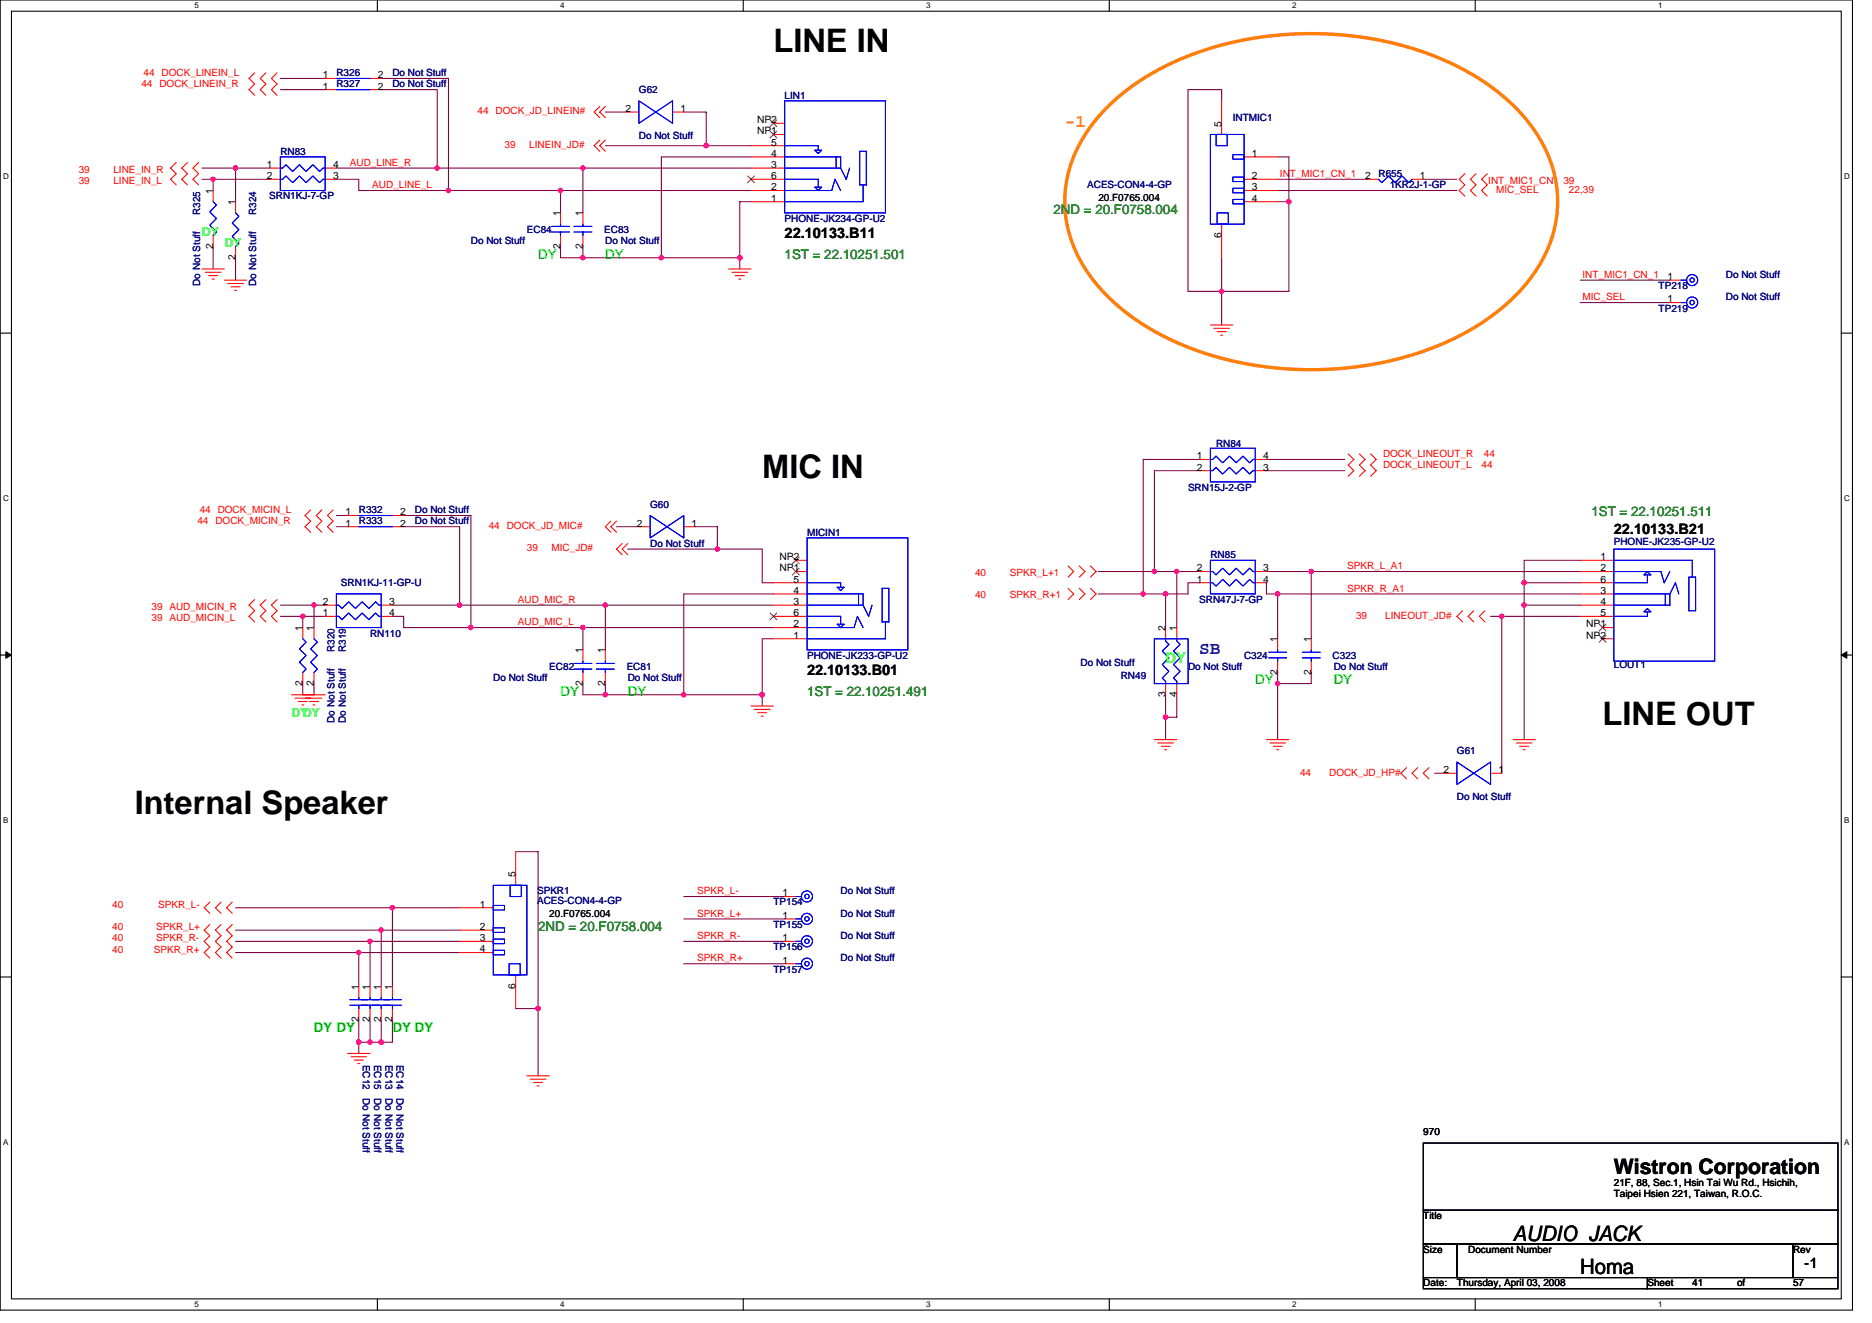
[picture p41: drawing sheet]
<svg xmlns="http://www.w3.org/2000/svg" width="297mm" height="210mm" viewBox="0 0 297 210" stroke-linecap="round" stroke-linejoin="round" font-family="sans-serif">
<defs><g id="words">
<g font-size="5.1">
<text x="122.7" y="8.3">LINE IN</text>
<text x="120.9" y="75.9">MIC IN</text>
<text x="254.3" y="115">LINE OUT</text>
<text x="21.4" y="129.2">Internal Speaker</text>
</g>
<g font-size="3.4">
<text x="256.1" y="186.2">Wistron Corporation</text>
<text x="240.1" y="196.8">AUDIO JACK</text>
<text x="250.7" y="202.2">Homa</text>
</g>
<text font-size="2.8" fill="#ff8000" x="168.9" y="20.1">-1</text>
<text font-size="2.8" fill="#0000a0" x="190.3" y="103.7">SB</text>
<g font-size="2.3">
<text x="124.5" y="37.7">22.10133.B11</text>
<text x="256.1" y="84.6">22.10133.B21</text>
<text x="128.1" y="107">22.10133.B01</text>
<text x="286.3" y="201.2">-1</text>
</g>
<text font-size="2.3" fill="#00ff40" x="185" y="105.3">DY</text>
<g font-size="2.1" fill="#008000">
<text x="167.2" y="33.9">2ND = 20.F0758.004</text>
<text x="124.5" y="41">1ST = 22.10251.501</text>
<text x="252.5" y="81.9">1ST = 22.10251.511</text>
<text x="128.1" y="110.4">1ST = 22.10251.491</text>
<text x="85.4" y="147.7">2ND = 20.F0758.004</text>
</g>
<g font-size="2.1" fill="#0f0">
<text x="85.4" y="41">DY</text>
<text x="96.1" y="41">DY</text>
<text x="88.9" y="110.4">DY</text>
<text x="99.6" y="110.4">DY</text>
<text x="199.2" y="108.6">DY</text>
<text x="211.6" y="108.6">DY</text>
<text x="49.8" y="163.8">DY DY</text>
<text x="62.3" y="163.8">DY DY</text>
</g>
<g font-size="1.9" fill="#00ff40">
<text x="32" y="37.4">DY</text>
<text x="35.6" y="39.2">DY</text>
<text x="46.3" y="113.8">DY</text>
<text x="48" y="113.8">DY</text>
</g>
<g font-size="1.6" fill="#f00">
<text x="22.4" y="13.9">44 DOCK_LINEIN_R</text>
<text x="22.8" y="12.1">44 DOCK_LINEIN_L</text>
<text x="75.8" y="18.1">44 DOCK_JD_LINEIN#</text>
<text x="80" y="23.5">39</text>
<text x="84" y="23.5">LINEIN_JD#</text>
<text x="12.5" y="27.4">39</text>
<text x="12.5" y="29.1">39</text>
<text x="18" y="27.4">LINE_IN_R</text>
<text x="18" y="29.1">LINE_IN_L</text>
<text x="55.5" y="26.3">AUD_LINE_R</text>
<text x="59.1" y="29.9">AUD_LINE_L</text>
<text x="203.1" y="28.1">INT_MIC1_CN_1</text>
<text x="236.2" y="29.1">INT_MIC1_CN</text>
<text x="248.1" y="29.1">39</text>
<text x="237.4" y="30.6">MIC_SEL</text>
<text x="249" y="30.6">22,39</text>
<text x="251.1" y="44.1">INT_MIC1_CN_1</text>
<text x="251.1" y="47.6">MIC_SEL</text>
<text x="219.5" y="74.3">DOCK_LINEOUT_L</text>
<text x="219.5" y="72.5">DOCK_LINEOUT_R</text>
<text x="235.1" y="74.3">44</text>
<text x="235.5" y="72.5">44</text>
<text x="31.3" y="83.2">44 DOCK_MICIN_R</text>
<text x="31.7" y="81.4">44 DOCK_MICIN_L</text>
<text x="77.6" y="83.9">44 DOCK_JD_MIC#</text>
<text x="83.6" y="87.5">39</text>
<text x="87.5" y="87.5">MIC_JD#</text>
<text x="82.2" y="95.7">AUD_MIC_R</text>
<text x="154.7" y="94.9">40</text>
<text x="154.7" y="91.4">40</text>
<text x="160.2" y="94.9">SPKR_R+1</text>
<text x="160.2" y="91.4">SPKR_L+1</text>
<text x="213.8" y="93.9">SPKR_R_A1</text>
<text x="213.8" y="90.3">SPKR_L_A1</text>
<text x="24" y="96.7">39 AUD_MICIN_R</text>
<text x="24" y="98.5">39 AUD_MICIN_L</text>
<text x="82.2" y="99.2">AUD_MIC_L</text>
<text x="215.2" y="98.1">39</text>
<text x="219.8" y="98.1">LINEOUT_JD#</text>
<text x="206.3" y="123">44</text>
<text x="210.9" y="123">DOCK_JD_HP#</text>
<text x="110.6" y="141.9">SPKR_L-</text>
<text x="17.8" y="147.6">40</text>
<text x="17.8" y="149.4">40</text>
<text x="17.8" y="144">40</text>
<text x="24.8" y="147.6">SPKR_L+</text>
<text x="24.8" y="149.4">SPKR_R-</text>
<text x="25.1" y="144">SPKR_L-</text>
<text x="110.6" y="145.4">SPKR_L+</text>
<text x="110.6" y="149">SPKR_R-</text>
<text x="17.8" y="151.1">40</text>
<text x="24.4" y="151.1">SPKR_R+</text>
<text x="110.6" y="152.5">SPKR_R+</text>
</g>
<g font-size="1.6">
<text x="51.2" y="14.2">1</text>
<text x="51.2" y="12.4">1</text>
<text x="60" y="14.2">2</text>
<text x="60" y="12.4">2</text>
<text x="99.2" y="17.8">2</text>
<text x="108" y="17.8">1</text>
<text x="120.1" y="21.3">NP1</text>
<text x="120.1" y="19.5">NP2</text>
<text x="122.4" y="23.1">5</text>
<text x="193.8" y="20.1" transform="rotate(-90 193.8 20.1)">5</text>
<text x="42.4" y="26.6">1</text>
<text x="42.4" y="28.4">2</text>
<text x="52.8" y="28.4">3</text>
<text x="52.8" y="26.6">4</text>
<text x="122.4" y="24.9">4</text>
<text x="122.4" y="26.6">3</text>
<text x="122.4" y="28.4">6</text>
<text x="198.6" y="28.4">2</text>
<text x="198.6" y="24.9">1</text>
<text x="216.6" y="28.4">2</text>
<text x="225.3" y="28.4">1</text>
<text x="33.8" y="30.8" transform="rotate(-90 33.8 30.8)">1</text>
<text x="37.4" y="32.5" transform="rotate(-90 37.4 32.5)">1</text>
<text x="88.9" y="34.3" transform="rotate(-90 88.9 34.3)">1</text>
<text x="92.5" y="34.3" transform="rotate(-90 92.5 34.3)">1</text>
<text x="122.4" y="32">1</text>
<text x="122.4" y="30.2">2</text>
<text x="174.3" y="31.8">20.F0765.004</text>
<text x="198.6" y="32">4</text>
<text x="198.6" y="30.2">3</text>
<text x="33.8" y="39.5" transform="rotate(-90 33.8 39.5)">2</text>
<text x="37.4" y="41.3" transform="rotate(-90 37.4 41.3)">2</text>
<text x="88.9" y="39.5" transform="rotate(-90 88.9 39.5)">2</text>
<text x="92.5" y="39.5" transform="rotate(-90 92.5 39.5)">2</text>
<text x="193.8" y="37.7" transform="rotate(-90 193.8 37.7)">6</text>
<text x="264.6" y="44.4">1</text>
<text x="264.6" y="48">1</text>
<text x="189.9" y="72.9">1</text>
<text x="189.9" y="74.7">2</text>
<text x="200.4" y="74.7">3</text>
<text x="200.4" y="72.9">4</text>
<text x="54.8" y="81.8">1</text>
<text x="54.8" y="83.5">1</text>
<text x="63.5" y="81.8">2</text>
<text x="63.5" y="83.5">2</text>
<text x="101" y="83.5">2</text>
<text x="109.7" y="83.5">1</text>
<text x="123.7" y="88.9">NP2</text>
<text x="253.9" y="88.9">1</text>
<text x="51.2" y="96">2</text>
<text x="61.7" y="96">3</text>
<text x="123.7" y="90.7">NP1</text>
<text x="125.9" y="92.4">5</text>
<text x="125.9" y="94.2">4</text>
<text x="125.9" y="96">3</text>
<text x="189.9" y="92.4">1</text>
<text x="189.9" y="90.7">2</text>
<text x="200.4" y="90.7">3</text>
<text x="200.4" y="92.4">4</text>
<text x="253.9" y="96">4</text>
<text x="253.9" y="90.7">2</text>
<text x="253.9" y="94.2">3</text>
<text x="253.9" y="92.4">6</text>
<text x="48" y="100.1" transform="rotate(-90 48 100.1)">1</text>
<text x="49.8" y="100.1" transform="rotate(-90 49.8 100.1)">1</text>
<text x="51.2" y="97.8">1</text>
<text x="61.7" y="97.8">4</text>
<text x="125.9" y="101.3">1</text>
<text x="125.9" y="99.5">2</text>
<text x="125.9" y="97.8">6</text>
<text x="184.9" y="100.1" transform="rotate(-90 184.9 100.1)">2</text>
<text x="186.7" y="100.1" transform="rotate(-90 186.7 100.1)">1</text>
<text x="202.7" y="101.9" transform="rotate(-90 202.7 101.9)">1</text>
<text x="208" y="101.9" transform="rotate(-90 208 101.9)">1</text>
<text x="251.7" y="99.5">NP1</text>
<text x="251.7" y="101.3">NP2</text>
<text x="253.9" y="97.8">5</text>
<text x="92.5" y="103.7" transform="rotate(-90 92.5 103.7)">1</text>
<text x="96" y="103.7" transform="rotate(-90 96 103.7)">1</text>
<text x="202.7" y="107.1" transform="rotate(-90 202.7 107.1)">2</text>
<text x="208" y="107.1" transform="rotate(-90 208 107.1)">2</text>
<text x="48" y="108.8" transform="rotate(-90 48 108.8)">2</text>
<text x="49.8" y="108.8" transform="rotate(-90 49.8 108.8)">2</text>
<text x="92.5" y="108.8" transform="rotate(-90 92.5 108.8)">2</text>
<text x="96" y="108.8" transform="rotate(-90 96 108.8)">2</text>
<text x="184.9" y="110.6" transform="rotate(-90 184.9 110.6)">3</text>
<text x="186.7" y="110.6" transform="rotate(-90 186.7 110.6)">4</text>
<text x="229" y="122.7">2</text>
<text x="237.8" y="122.7">1</text>
<text x="76.1" y="144">1</text>
<text x="81.8" y="139.2" transform="rotate(-90 81.8 139.2)">5</text>
<text x="124.1" y="142.2">1</text>
<text x="76.1" y="149.3">3</text>
<text x="76.1" y="147.6">2</text>
<text x="87.2" y="145.4">20.F0765.004</text>
<text x="124.1" y="149.3">1</text>
<text x="124.1" y="145.8">1</text>
<text x="76.1" y="151.1">4</text>
<text x="124.1" y="152.9">1</text>
<text x="56.9" y="157" transform="rotate(-90 56.9 157)">1</text>
<text x="58.7" y="157" transform="rotate(-90 58.7 157)">1</text>
<text x="60.5" y="157" transform="rotate(-90 60.5 157)">1</text>
<text x="62.2" y="157" transform="rotate(-90 62.2 157)">1</text>
<text x="81.8" y="156.8" transform="rotate(-90 81.8 156.8)">6</text>
<text x="56.9" y="162.2" transform="rotate(-90 56.9 162.2)">2</text>
<text x="58.7" y="162.2" transform="rotate(-90 58.7 162.2)">2</text>
<text x="60.5" y="162.2" transform="rotate(-90 60.5 162.2)">2</text>
<text x="62.2" y="162.2" transform="rotate(-90 62.2 162.2)">2</text>
<text x="225.8" y="180.1">970</text>
<text x="256.1" y="188.1">21F, 88, Sec.1, Hsin Tai Wu Rd., Hsichih,</text>
<text x="256.1" y="189.9">Taipei Hsien 221, Taiwan, R.O.C.</text>
<text x="225.8" y="193.4">Title</text>
<text x="225.8" y="198.8">Size</text>
<text x="233" y="198.8">Document Number</text>
<text x="284.5" y="198.8">Rev</text>
<text x="225.8" y="204.1">Date:</text>
<text x="231.2" y="204.1">Thursday, April 03, 2008</text>
<text x="261.4" y="204.1">Sheet</text>
<text x="268.5" y="204.1">41</text>
<text x="275.6" y="204.1">of</text>
<text x="284.5" y="204.1">57</text>
</g>
<g font-size="1.6" fill="#000080">
<text x="53.4" y="13.9">R327</text>
<text x="53.4" y="12.1">R326</text>
<text x="62.3" y="13.9">Do Not Stuff</text>
<text x="62.3" y="12.1">Do Not Stuff</text>
<text x="101.4" y="14.8">G62</text>
<text x="124.5" y="15.6">LIN1</text>
<text x="101.4" y="22">Do Not Stuff</text>
<text x="195.6" y="19.2">INTMIC1</text>
<text x="44.5" y="24.5">RN83</text>
<text x="172.5" y="29.9">ACES-CON4-4-GP</text>
<text x="218.7" y="28.1">R655</text>
<text x="220.5" y="29.9">1KR2J-1-GP</text>
<text x="31.7" y="34.1" transform="rotate(-90 31.7 34.1)">R325</text>
<text x="40.6" y="34.1" transform="rotate(-90 40.6 34.1)">R324</text>
<text x="42.7" y="31.6">SRN1KJ-7-GP</text>
<text x="124.5" y="35.2">PHONE-JK234-GP-U2</text>
<text x="74.7" y="38.8">Do Not Stuff</text>
<text x="83.6" y="37">EC84</text>
<text x="95.9" y="37">EC83</text>
<text x="96.1" y="38.8">Do Not Stuff</text>
<text x="31.7" y="45.3" transform="rotate(-90 31.7 45.3)">Do Not Stuff</text>
<text x="40.6" y="45.3" transform="rotate(-90 40.6 45.3)">Do Not Stuff</text>
<text x="263.2" y="45.9">TP218</text>
<text x="273.9" y="44.1">Do Not Stuff</text>
<text x="273.9" y="47.6">Do Not Stuff</text>
<text x="263.2" y="49.4">TP219</text>
<text x="193" y="70.9">RN84</text>
<text x="188.5" y="77.9">SRN15J-2-GP</text>
<text x="56.9" y="81.4">R332</text>
<text x="56.9" y="83.2">R333</text>
<text x="65.8" y="81.4">Do Not Stuff</text>
<text x="65.8" y="83.2">Do Not Stuff</text>
<text x="103.2" y="80.5">G60</text>
<text x="103.2" y="86.8">Do Not Stuff</text>
<text x="128.1" y="85">MICIN1</text>
<text x="192.1" y="88.5">RN85</text>
<text x="256.1" y="86.4">PHONE-JK235-GP-U2</text>
<text x="54.1" y="93">SRN1KJ-11-GP-U</text>
<text x="190.3" y="95.7">SRN47J-7-GP</text>
<text x="58.7" y="101">RN110</text>
<text x="53.1" y="103.5" transform="rotate(-90 53.1 103.5)">R320</text>
<text x="54.9" y="103.5" transform="rotate(-90 54.9 103.5)">R319</text>
<text x="87.2" y="106.3">EC82</text>
<text x="99.4" y="106.3">EC81</text>
<text x="128.1" y="104.5">PHONE-JK233-GP-U2</text>
<text x="171.4" y="105.6">Do Not Stuff</text>
<text x="177.8" y="107.7">RN49</text>
<text x="188.5" y="106.3">Do Not Stuff</text>
<text x="197.4" y="104.5">C324</text>
<text x="211.5" y="104.5">C323</text>
<text x="211.6" y="106.3">Do Not Stuff</text>
<text x="256.1" y="106">LOUT1</text>
<text x="78.3" y="108.1">Do Not Stuff</text>
<text x="99.6" y="108.1">Do Not Stuff</text>
<text x="53.1" y="114.7" transform="rotate(-90 53.1 114.7)">Do Not Stuff</text>
<text x="54.9" y="114.7" transform="rotate(-90 54.9 114.7)">Do Not Stuff</text>
<text x="231.2" y="119.7">G61</text>
<text x="231.2" y="126.9">Do Not Stuff</text>
<text x="85.2" y="141.9">SPKR1</text>
<text x="85.2" y="143.5">ACES-CON4-4-GP</text>
<text x="122.7" y="143.7">TP154</text>
<text x="133.4" y="141.9">Do Not Stuff</text>
<text x="122.7" y="147.2">TP155</text>
<text x="133.4" y="149">Do Not Stuff</text>
<text x="133.4" y="145.4">Do Not Stuff</text>
<text x="122.7" y="150.8">TP156</text>
<text x="122.7" y="154.3">TP157</text>
<text x="133.4" y="152.5">Do Not Stuff</text>
<text x="57.6" y="168.9" transform="rotate(90 57.6 168.9)">EC12</text>
<text x="59.4" y="168.9" transform="rotate(90 59.4 168.9)">EC15</text>
<text x="61.1" y="168.9" transform="rotate(90 61.1 168.9)">EC13</text>
<text x="62.9" y="168.9" transform="rotate(90 62.9 168.9)">EC14</text>
<text x="57.6" y="174.2" transform="rotate(90 57.6 174.2)">Do Not Stuff</text>
<text x="59.4" y="174.2" transform="rotate(90 59.4 174.2)">Do Not Stuff</text>
<text x="61.1" y="174.2" transform="rotate(90 61.1 174.2)">Do Not Stuff</text>
<text x="62.9" y="174.2" transform="rotate(90 62.9 174.2)">Do Not Stuff</text>
</g>
<g font-size="1.3">
<text x="30.8" y="1.3">5</text>
<text x="88.9" y="1.3">4</text>
<text x="147" y="1.3">3</text>
<text x="205" y="1.3">2</text>
<text x="263.1" y="1.3">1</text>
<text x=".5" y="28.4">D</text>
<text x="292.6" y="28.4">D</text>
<text x=".5" y="79.5">C</text>
<text x="292.6" y="79.5">C</text>
<text x=".5" y="130.6">B</text>
<text x="292.6" y="130.6">B</text>
<text x=".5" y="181.7">A</text>
<text x="292.6" y="181.7">A</text>
<text x="30.8" y="207.4">5</text>
<text x="88.9" y="207.4">4</text>
<text x="147" y="207.4">3</text>
<text x="205" y="207.4">2</text>
<text x="263.1" y="207.4">1</text>
</g>
</g></defs>
<path d="M0 0h293.9v207.9h-293.9zM1.8 1.8h290.4v204.3h-290.4z" fill="none" stroke="#000" stroke-width=".17"/>
<g fill="#fff">
<path d="M30.8 .2h.7v1.4h-.7z"/>
<path d="M30.8 206.3h.7v1.4h-.7z"/>
</g>
<path d="M59.9 0v1.8M59.9 206.1v1.8" fill="none" stroke="#000" stroke-width=".17"/>
<g fill="#fff">
<path d="M88.9 .2h.7v1.4h-.7z"/>
<path d="M88.9 206.3h.7v1.4h-.7z"/>
</g>
<path d="M117.9 0v1.8M117.9 206.1v1.8" fill="none" stroke="#000" stroke-width=".17"/>
<g fill="#fff">
<path d="M147 .2h.7v1.4h-.7z"/>
<path d="M147 206.3h.7v1.4h-.7z"/>
</g>
<path d="M176 0v1.8M176 206.1v1.8" fill="none" stroke="#000" stroke-width=".17"/>
<g fill="#fff">
<path d="M205 .2h.7v1.4h-.7z"/>
<path d="M205 206.3h.7v1.4h-.7z"/>
</g>
<path d="M234.1 0v1.8M234.1 206.1v1.8" fill="none" stroke="#000" stroke-width=".17"/>
<g fill="#fff">
<path d="M263.1 .2h.7v1.4h-.7z"/>
<path d="M263.1 206.3h.7v1.4h-.7z"/>
<path d="M.5 27.3h.9v1.4h-.9z"/>
<path d="M292.6 27.3h.9v1.4h-.9z"/>
<path d="M.5 78.4h.9v1.4h-.9z"/>
<path d="M292.6 78.4h.9v1.4h-.9z"/>
</g>
<path d="M0 52.9h1.8M292.2 52.9h1.7" fill="none" stroke="#000" stroke-width=".17"/>
<g fill="#fff">
<path d="M.5 129.5h.8v1.4h-.8z"/>
<path d="M292.6 129.5h.9v1.4h-.9z"/>
</g>
<path d="M0 103.9h1.8M292.2 103.9h1.7" fill="none" stroke="#000" stroke-width=".17"/>
<path d="M.9 103.4l.9 .5-.9 .5zM292.2 103.9l.8-.5v1z" fill="#000" stroke="#000" stroke-width=".16"/>
<g fill="#fff">
<path d="M.5 180.5h.8v1.4h-.8z"/>
<path d="M292.6 180.5h.9v1.4h-.9z"/>
</g>
<path d="M0 155h1.8M292.2 155h1.7M225.8 197.4h5.4v5.3h-5.4zM225.8 181.4h65.8v10.6h-65.8zM225.8 192h65.8v5.4h-65.8zM231.2 197.4h53.3v5.3h-53.3zM284.5 197.4h7.1v5.3h-7.1zM225.8 202.7h35.6v1.8h-35.6zM261.4 202.7h30.2v1.8h-30.2z" fill="none" stroke="#000" stroke-width=".17"/>
<g fill="none" stroke="#800040" stroke-width=".17">
<path d="M44.5 12.4h7.1M44.5 14.2h7.1M60.5 14.2h8.9v12.5M60.5 12.4h10.7v17.8M96.1 17.8h3.5M108.5 17.8h3.6v5.3M193.8 16v-1.8h-5.3v32h16v-21.3h-1.8M33.8 28.4v1.8M33.8 39.1v3.6M37.4 26.7v5.3M42.7 26.7h-10.7M42.7 28.4h-10.7"/>
<path d="M53.4 28.4h3.5v1.8h62.3M88.9 30.2v3.6M88.9 39.1v1.8h28.5M92.5 26.7v7.1M92.5 39.1v1.8M96.1 23.1h23.1M119.2 24.9h-14.3v16M119.2 26.7h-65.8M119.2 32h-1.8v10.7M202.7 28.4h14.3M202.7 32h1.8M202.7 30.2h28.5"/>
<path d="M225.8 28.4h5.4M37.4 40.9v3.5M193.8 40.9v10.7M250.7 48h14.3M250.7 44.4h14.3M190.3 72.9h-8.9v21.3M190.3 74.7h-7.1v16M201 72.9h12.4M201 74.7h12.4M44.5 97.8h7.1M48 97.8v1.8M49.8 96v3.6"/>
<path d="M51.6 96h-7.1M53.4 83.6h1.8M53.4 81.8h1.8M62.3 97.8h1.7v1.8h58.7M62.3 96h60.4M64 83.6h8.9v12.4M64 81.8h10.7v17.8M92.5 99.6v3.5M96.1 96v7.1M97.8 83.6h3.6M99.6 87.1h21.3v5.4h1.8M110.3 83.6h3.5v3.5"/>
<path d="M122.7 94.2h-14.2v16M174.3 90.7h8.9M183.2 90.7h3.5v8.9M185 94.2v5.4M186.7 90.7h3.6M190.3 92.5h-1.8v1.7h-14.2M201 92.5v1.7h49.7M202.7 94.2v7.1M208.1 90.7v10.6M236.5 97.8h14.2M238.3 97.8v24.9M241.8 96h8.9"/>
<path d="M241.8 92.5h8.9M250.7 90.7h-49.7M250.7 88.9h-8.9v28.4M48 108.5v1.7M49.8 108.5v1.7M92.5 108.5v1.7h28.4M96.1 108.5v1.7M122.7 101.3h-1.8v10.7M185 110.2v7.1M186.7 110.2v3.6h-1.7M202.7 106.7v10.6M208.1 106.7v1.8h-5.4"/>
<path d="M81.8 135.1h3.6v35.6M227.6 122.7h1.8M37.4 147.6h23.1v8.9M37.4 151.1h35.5M37.4 144h35.5M37.4 149.4h21.3v7.1M56.9 151.1v5.4M58.7 149.4h14.2M60.5 147.6h12.4M62.3 144v12.5M108.5 142.2h16M108.5 149.4h16"/>
<path d="M108.5 145.8h16M108.5 152.9h16M56.9 161.8v5.3M58.7 161.8v3.6M60.5 161.8v3.6M62.3 161.8v3.6h-5.4M81.8 160h3.6"/>
</g>
<g fill="#f0f" stroke="#f0f" stroke-width=".17">
<circle cx="184.9" cy="113.8" r=".35"/>
<circle cx="202.7" cy="108.4" r=".35"/>
<circle cx="186.7" cy="90.7" r=".35"/>
<circle cx="183.2" cy="90.7" r=".35"/>
<circle cx="184.9" cy="94.2" r=".35"/>
<circle cx="202.7" cy="94.2" r=".35"/>
<circle cx="208.1" cy="90.7" r=".35"/>
<circle cx="241.8" cy="96" r=".35"/>
<circle cx="60.5" cy="165.3" r=".35"/>
<circle cx="113.8" cy="87.1" r=".35"/>
<circle cx="62.3" cy="144" r=".35"/>
<circle cx="85.4" cy="160" r=".35"/>
<circle cx="60.5" cy="147.6" r=".35"/>
<circle cx="56.9" cy="165.3" r=".35"/>
<circle cx="58.7" cy="165.3" r=".35"/>
<circle cx="58.7" cy="149.3" r=".35"/>
<circle cx="48" cy="97.8" r=".35"/>
<circle cx="49.8" cy="96" r=".35"/>
<circle cx="120.9" cy="110.2" r=".35"/>
<circle cx="96" cy="96" r=".35"/>
<circle cx="92.5" cy="99.6" r=".35"/>
<circle cx="108.5" cy="110.2" r=".35"/>
<circle cx="96" cy="110.2" r=".35"/>
<circle cx="74.7" cy="99.6" r=".35"/>
<circle cx="33.8" cy="28.4" r=".35"/>
<circle cx="37.4" cy="26.7" r=".35"/>
<circle cx="117.4" cy="40.9" r=".35"/>
<circle cx="69.4" cy="26.7" r=".35"/>
<circle cx="92.5" cy="26.7" r=".35"/>
<circle cx="88.9" cy="30.2" r=".35"/>
<circle cx="104.9" cy="40.9" r=".35"/>
<circle cx="92.5" cy="40.9" r=".35"/>
<circle cx="71.1" cy="30.2" r=".35"/>
<circle cx="56.9" cy="151.1" r=".35"/>
<circle cx="241.8" cy="92.4" r=".35"/>
<circle cx="112" cy="23.1" r=".35"/>
<circle cx="238.3" cy="97.8" r=".35"/>
<circle cx="72.9" cy="96" r=".35"/>
<circle cx="181.4" cy="94.2" r=".35"/>
<circle cx="193.8" cy="46.2" r=".35"/>
<circle cx="204.5" cy="32" r=".35"/>
</g>
<g fill="none" stroke="#f00" stroke-width=".17">
<path d="M40.4 11.6l-.9 .8 .9 .9-.9 .9 .9 .9M42.2 11.6l-.9 .8 .9 .9-.9 .9 .9 .9M44 11.6l-.9 .8 .9 .9-.9 .9 .9 .9M51.6 14.2h1.8M51.6 12.4h1.8M58.7 14.2h1.8M58.7 12.4h1.8M95.2 16.9l-.9 .9 .9 .9M96.1 16.9l-.9 .9 .9 .9M99.6 17.8h1.8M106.7 17.8h1.8M122.7 19.6h1.8"/>
<path d="M193.8 16v5.3M28 25.8l-.9 .9 .9 .9-.9 .8 .9 .9M29.7 25.8l-.9 .9 .9 .9-.9 .8 .9 .9M31.5 25.8l-.9 .9 .9 .9-.9 .8 .9 .9M33.8 30.2v1.8M33.8 37.3v1.8M37.4 32v1.8M37.4 39.1v1.8M42.7 26.7h1.8M42.7 28.4h1.8M51.6 26.7h1.8M51.6 28.4h1.8"/>
<path d="M88.9 33.8v1.8M88.9 37.3v1.8M92.5 33.8v1.8M92.5 37.3v1.8M95.2 22.2l-.9 .9 .9 .9M96.1 22.2l-.9 .9 .9 .9M119.2 23.1h5.3M119.2 24.9h5.3M119.2 32h5.3M119.2 30.2h5.3M119.2 26.7h5.3M119.2 28.4h5.3"/>
<path d="M122.7 21.3h1.8M193.8 35.6v5.3M197.4 24.9h5.3M197.4 32h5.3M197.4 30.2h5.3M197.4 28.4h5.3M217 28.4h1.7M224.1 28.4h1.7M232.4 27.6l-.9 .8 .9 .9-.9 .9 .9 .9M234.2 27.6l-.9 .8 .9 .9-.9 .9 .9 .9M236 27.6l-.9 .8 .9 .9-.9 .9 .9 .9M32 42.7h3.6"/>
<path d="M32.6 43.2h2.5M33.1 43.7h1.4M33.7 44.3h.3M35.6 44.5h3.6M36.1 45h2.5M36.7 45.5h1.4M37.2 46.1h.3M115.6 42.7h3.6M116.1 43.2h2.5M116.7 43.7h1.4M117.2 44.3h.4M192.1 51.6h3.5"/>
<path d="M192.6 52.1h2.5M193.1 52.6h1.5M193.7 53.2h.3M265 44.4h1.7M265 48h1.7M190.3 72.9h1.8M190.3 74.7h1.8M199.2 72.9h1.8M199.2 74.7h1.8M213.9 72l.9 .9-.9 .9 .9 .9-.9 .9M215.7 72l.9 .9-.9 .9 .9 .9-.9 .9M217.5 72l.9 .9-.9 .9 .9 .9-.9 .9"/>
<path d="M40.4 95.1l-.9 .9 .9 .9-.9 .9 .9 .9M42.2 95.1l-.9 .9 .9 .9-.9 .9 .9 .9M44 95.1l-.9 .9 .9 .9-.9 .9 .9 .9M48 99.6v1.7M49.3 80.9l-.9 .9 .9 .9-.9 .9 .9 .9M49.8 99.6v1.7M51.1 80.9l-.9 .9 .9 .9-.9 .9 .9 .9M51.6 96h1.8M51.6 97.8h1.8M52.8 80.9l-.8 .9 .8 .9-.8 .9 .8 .9M55.2 81.8h1.7M55.2 83.6h1.7"/>
<path d="M60.5 96h1.8M60.5 97.8h1.8M62.3 81.8h1.7M62.3 83.6h1.7M96.9 82.7l-.8 .9 .8 .9M97.8 82.7l-.9 .9 .9 .9M98.7 86.2l-.9 .9 .9 .9M99.6 86.2l-.9 .9 .9 .9M101.4 83.6h1.8M108.5 83.6h1.8M122.7 92.5h5.4M122.7 94.2h5.4"/>
<path d="M122.7 99.6h5.4M122.7 96h5.4M122.7 97.8h5.4M126.3 90.7h1.8M126.3 88.9h1.8M169.5 93.3l.9 .9-.9 .9M169.5 89.8l.9 .9-.9 .9M171.3 93.3l.8 .9-.8 .9M171.3 89.8l.8 .9-.8 .9M173 89.8l.9 .9-.9 .9M173 93.3l.9 .9-.9 .9M185 99.6v1.7"/>
<path d="M186.7 99.6v1.7M190.3 92.5h1.8M190.3 90.7h1.8M199.2 92.5h1.8M199.2 90.7h1.8M232.1 96.9l-.9 .9 .9 .9M233.8 96.9l-.8 .9 .8 .9M235.6 96.9l-.9 .9 .9 .9M250.7 92.5h5.4M250.7 94.2h5.4M250.7 90.7h5.4M250.7 88.9h5.4"/>
<path d="M250.7 96h5.4M250.7 97.8h5.4M254.3 99.6h1.8M46.3 110.2h5.3M46.8 110.8h4.3M47.3 111.3h1.5M47.9 111.8h.3M48 106.7v1.8M49.1 111.3h1.4M49.7 111.8h.3M49.8 106.7v1.8M92.5 103.1v1.8"/>
<path d="M92.5 106.7v1.8M96.1 103.1v1.8M96.1 106.7v1.8M119.2 112h3.5M119.7 112.5h2.5M120.2 113.1h1.5M120.8 113.6h.3M122.7 101.3h5.4M183.2 117.3h3.5M183.7 117.9h2.5M184.2 118.4h1.5M184.8 119h.3"/>
<path d="M185 108.5v1.7M186.7 108.5v1.7M201 117.3h3.5M201.5 117.9h2.5M202 118.4h1.5M202.6 119h.3M202.7 101.3v1.8M202.7 104.9v1.8M208.1 101.3v1.8M208.1 104.9v1.8M240.1 117.3h3.5M240.6 117.9h2.5"/>
<path d="M241.1 118.4h1.5M241.7 119h.3M254.3 101.3h1.8M81.8 135.1v5.4M223.2 121.8l-.9 .9 .9 .9M225 121.8l-.9 .9 .9 .9M226.7 121.8l-.9 .9 .9 .9M229.4 122.7h1.8M236.5 122.7h1.8M33.3 146.7l-.9 .9 .9 .9-.9 .9 .9 .8-.9 .9 .9 .9M33.3 143.1l-.9 .9 .9 .9M35.1 146.7l-.9 .9 .9 .9-.9 .9 .9 .8-.9 .9 .9 .9"/>
<path d="M35.1 143.1l-.9 .9 .9 .9M36.8 146.7l-.8 .9 .8 .9-.8 .9 .8 .8-.8 .9 .8 .9M36.8 143.1l-.8 .9 .8 .9M56.9 156.5v1.7M58.7 156.5v1.7M60.5 156.5v1.7M62.3 156.5v1.7M72.9 149.4h5.4M72.9 151.1h5.4M72.9 147.6h5.4M72.9 144h5.4M81.8 154.7v5.3"/>
<path d="M124.5 149.4h1.8M124.5 142.2h1.8M124.5 152.9h1.8M124.5 145.8h1.8M55.2 167.1h3.5M55.7 167.7h2.5M56.2 168.2h1.5M56.8 168.7h.3M56.9 160v1.8M58.7 160v1.8M60.5 160v1.8M62.3 160v1.8"/>
<path d="M83.6 170.7h3.6M84.1 171.2h2.5M84.7 171.7h1.4M85.2 172.3h.4"/>
</g>
<path d="M176.2 16.5a42.2 42.2 0 0 1 21-10.1 54.8 54.8 0 0 1 33.5 3.9 32.1 32.1 0 0 1 13.1 10.9 19.3 19.3 0 0 1-1.1 23.2 37.2 37.2 0 0 1-18.8 12 55 55 0 0 1-38.5-2.7 32.1 32.1 0 0 1-13.1-10.9 19.3 19.3 0 0 1 1.1-23.2z" fill="none" stroke="#ff8000" stroke-width=".53"/>
<g fill="none" stroke="#00f" stroke-width=".17">
<path d="M53.4 14.2h5.3M53.4 12.4h5.3M101.4 16l5.3 3.6v-3.6l-5.3 3.6zM124.5 16h16v17.8h-16zM33.8 32l.6 .5-1.1 1.1 1.1 1.1-1.1 1 1.1 1.1-.6 .5M37.4 33.8l.5 .5-1.1 1.1 1.1 1-1.1 1.1 1.1 1.1-.5 .5M44.5 24.9h7.1v5.3h-7.1zM44.5 26.7h.3l.6-.6 1 1.1 1.1-1.1 1.1 1.1 1.1-1.1 1 1.1 .5-.5h.4M44.5 28.4h.3l.6-.5 1 1.1 1.1-1.1 1.1 1.1 1.1-1.1 1 1.1 .5-.6h.4M87.5 35.9h2.9M87.5 36.8h2.9M88.9 35.6v.3"/>
<path d="M88.9 36.8v.5M91.1 35.9h2.8M91.1 36.8h2.8M92.5 35.6v.3M92.5 36.8v.5M124.5 28.4h5.3v1.3M124.5 26.7h8.9M124.5 24.9h8.9v1.8M124.5 30.2h7.5l.5-1.8 .9 1.8M124.5 23.1h5.3v.7M129.3 29.7h1.1l-.6 .5zM129.3 23.8h1.1l-.6 .6z"/>
<path d="M132.7 24.9v1.8M133.4 26.7l.9 1.7 .5-1.7M136.4 24h1.1v5.3h-1.1zM136.9 29.3v2.7h-12.4M192.1 21.3h5.3v14.3h-5.3zM193 21.3h1.7v1.8h-1.7zM193.1 33.8h1.8v1.8h-1.8zM195.6 24.5h1.8v.8h-1.8zM195.6 28.1h1.8v.7h-1.8zM195.6 29.9h1.8v.7h-1.8zM195.6 31.6h1.8v.8h-1.8zM218.7 28.4l.6 .6 1-1.1 1.1 1.1 1.1-1.1 1 1.1 .6-.6"/>
<path d="M266.7 44.5h.9M266.7 48h.9M192.1 72.9h.3l.6-.5 1 1 1.1-1 1 1 1.1-1 1.1 1 .5-.5h.4M192.1 74.7h.3l.6-.6 1 1.1 1.1-1.1 1 1.1 1.1-1.1 1.1 1.1 .5-.5h.4M192.1 71.1h7.1v5.4h-7.1zM53.4 94.2h7.1v5.4h-7.1zM53.4 97.8h.3l.6 .5 1-1 1.1 1 1.1-1 1 1 1.1-1 .5 .5h.4M53.4 96h.3l.6 .5 1-1 1.1 1 1.1-1 1 1 1.1-1 .5 .5h.4M56.9 81.8h5.4M56.9 83.6h5.4M103.2 81.8l5.3 3.5v-3.5l-5.3 3.5zM128.1 92.5h5.3v.7"/>
<path d="M128.1 99.6h7.4l.6-1.8 .8 1.8M128.1 94.2h8.8v1.8M128.1 97.8h5.3v1.2M128.1 96h8.8M128.1 85.3h16v17.8h-16zM132.9 93.2h1l-.5 .5zM132.9 99h1l-.5 .6zM136.2 94.2v1.8M136.9 96l.9 1.8 .6-1.8M140 93.3h1v5.4h-1zM140.5 98.7v2.6h-12.4M192.1 92.5h.3l.6 .5 1-1.1 1.1 1.1 1-1.1 1.1 1.1 1.1-1.1 .5 .6h.4"/>
<path d="M192.1 90.7h.3l.6 .5 1-1.1 1.1 1.1 1-1.1 1.1 1.1 1.1-1.1 .5 .6h.4M192.1 88.9h7.1v5.3h-7.1zM256.1 94.2h8.9M256.1 88.9h12.4v2.7M256.1 87.1h16v17.8h-16zM256.1 90.7h7.4l.6 1.8 .9-1.8M260.9 97.1l.5-.6 .5 .6zM261.4 91.2v1.3h-5.3M261.4 90.7l.5 .5h-1zM261.4 97.1v.7h-5.3M264.2 94.2v1.8M265 94.2v1.8h-8.9"/>
<path d="M265 94.2l.9-1.7 .5 1.7M268 91.6h1v5.3h-1zM48 101.3l.6 .6-1.1 1.1 1.1 1-1.1 1.1 1.1 1.1-.6 .5M49.8 101.3l.6 .6-1.1 1.1 1.1 1-1.1 1.1 1.1 1.1-.6 .5M91.1 105.3h2.8M91.1 106.2h2.8M92.5 104.9v.4M92.5 106.2v.5M94.6 105.3h2.9M94.6 106.2h2.9M96.1 104.9v.4M96.1 106.2v.5"/>
<path d="M183.2 101.3h5.3v7.2h-5.3zM185 101.3v.4l.5 .5-1.1 1.1 1.1 1.1-1.1 1 1.1 1.1-1.1 1.1 .6 .5v.4M186.7 101.3v.4l.6 .5-1.1 1.1 1.1 1.1-1.1 1 1.1 1.1-1.1 1.1 .5 .5v.4M201.3 103.5h2.8M201.3 104.4h2.8M202.7 103.1v.4M202.7 104.4v.5M206.6 103.5h2.9M206.6 104.4h2.9M208.1 103.1v.4M208.1 104.4v.5M231.2 120.9l5.3 3.6v-3.6l-5.3 3.6z"/>
<path d="M55.5 158.6h8.2M55.5 159.5h8.2M56.9 158.2v.4M56.9 159.5v.5M58.7 158.2v.4M58.7 159.5v.5M60.5 158.2v.4M60.5 159.5v.5M62.3 158.2v.4M62.3 159.5v.5M78.3 140.5h5.3v14.2h-5.3zM78.3 143.7h1.7v.7h-1.7z"/>
<path d="M78.3 147.2h1.7v.7h-1.7zM78.3 149h1.7v.7h-1.7zM78.3 150.8h1.7v.7h-1.7zM80.8 152.9h1.7v1.8h-1.7zM80.9 140.5h1.8v1.7h-1.8zM126.3 149.4h.9M126.3 142.2h.9M126.3 152.9h.9M126.3 145.8h.9"/>
<circle cx="268.5" cy="44.4" r=".35"/>
<circle cx="268.5" cy="48" r=".35"/>
<circle cx="268.5" cy="44.4" r=".88"/>
<circle cx="268.5" cy="48" r=".88"/>
<circle cx="128" cy="142.2" r=".35"/>
<circle cx="128" cy="152.9" r=".35"/>
<circle cx="128" cy="145.8" r=".35"/>
<circle cx="128" cy="149.3" r=".35"/>
<circle cx="128" cy="149.3" r=".88"/>
<circle cx="128" cy="152.9" r=".88"/>
<circle cx="128" cy="142.2" r=".88"/>
<circle cx="128" cy="145.8" r=".88"/>
</g>
<g fill="none" stroke="#804000" stroke-width=".16">
<path d="M122.2 19l1.1 1.1M123.3 19l-1.1 1.1M118.6 27.9l1.1 1.1M119.7 27.9l-1.1 1.1M122.2 20.8l1.1 1.1M123.3 20.8l-1.1 1.1M122.2 97.3l1.1 1M123.3 97.3l-1.1 1M125.7 90.1l1.1 1.1M125.7 88.4l1.1 1.1M126.8 90.1l-1.1 1.1M126.8 88.4l-1.1 1.1"/>
<path d="M253.8 99l1 1.1M254.8 99l-1.1 1.1M253.8 100.8l1 1.1M254.8 100.8l-1.1 1.1"/>
</g>
<use href="#words"/>
</svg>
